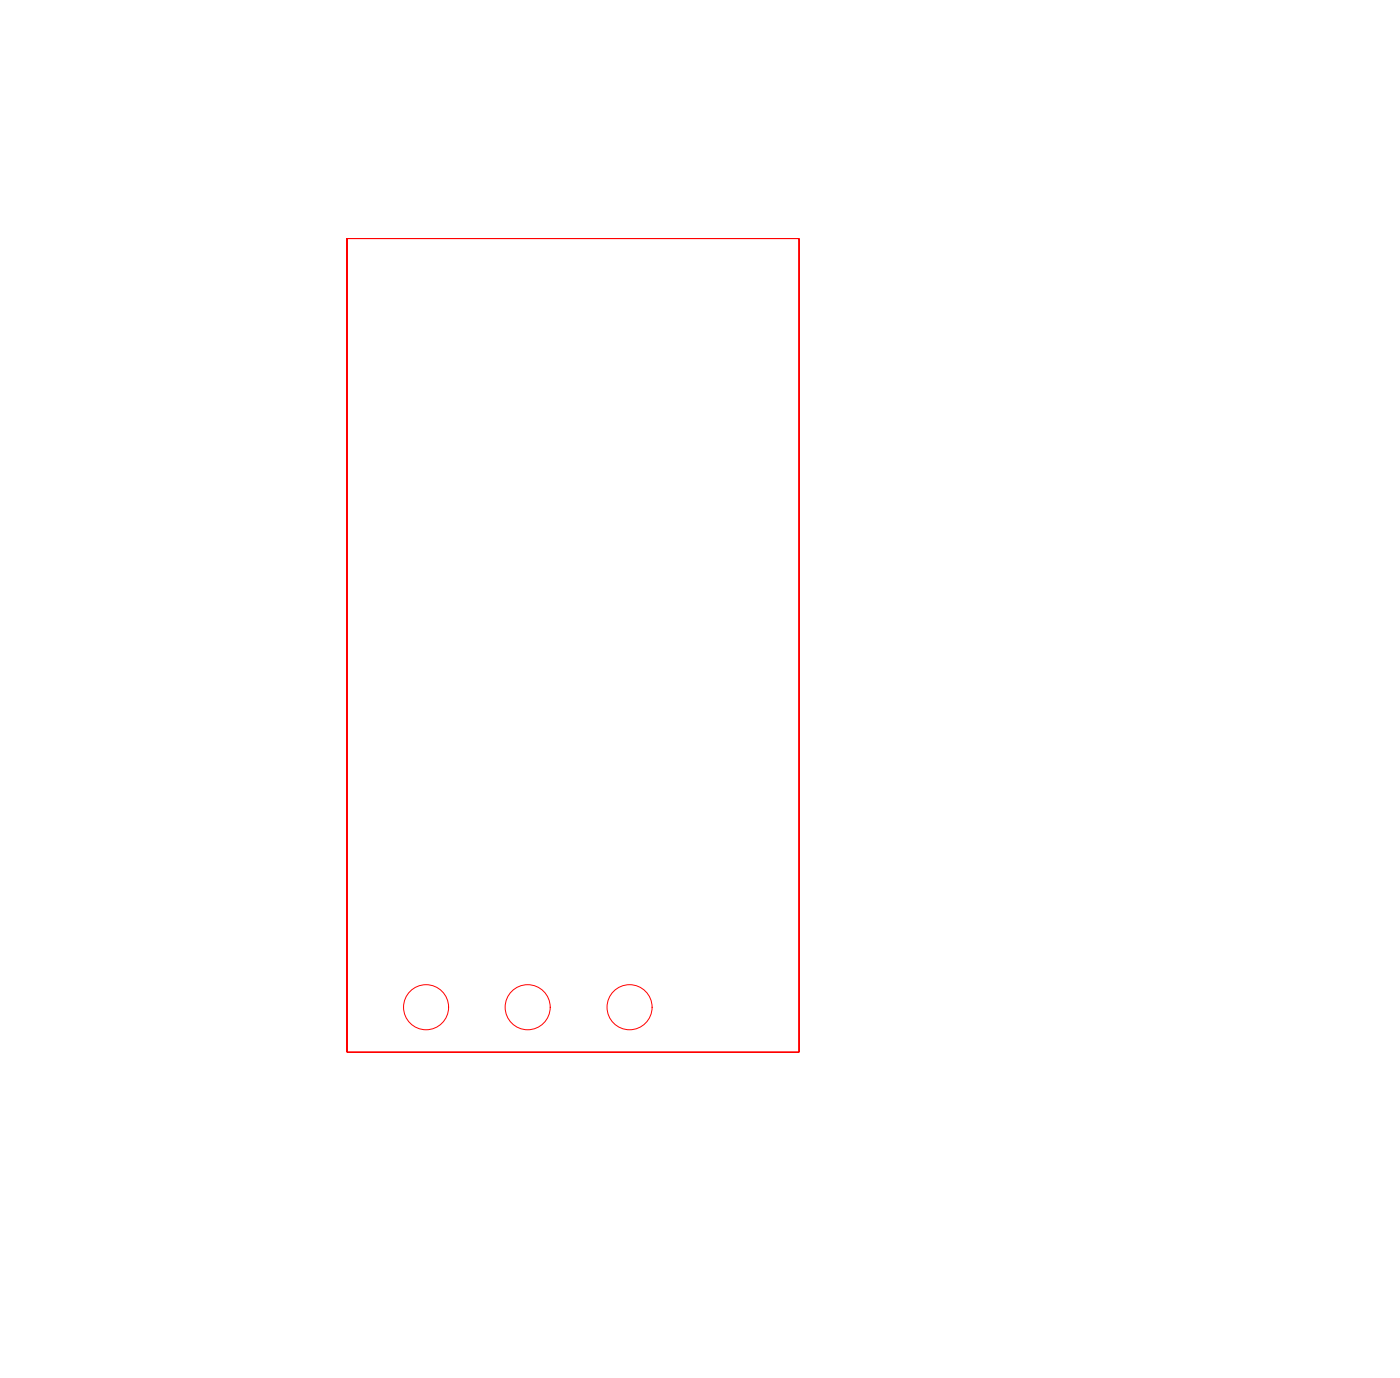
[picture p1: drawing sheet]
<svg xmlns="http://www.w3.org/2000/svg" width="310mm" height="305mm" viewBox="0 0 310 305" stroke-linecap="round" stroke-linejoin="round" font-family="sans-serif">
<!-- layer: 0 -->
<path d="M76.8 52.8v179.9v-179.9h100v179.9h-100h100h-100h100v-179.9z" fill="none" stroke="#fff" stroke-width=".22"/>
<g fill="none" stroke="#f00" stroke-width=".22">
<path d="M76.8 52.8h100v179.9h-100v-179.9v179.9h100v-179.9z"/>
<circle cx="94.3" cy="222.8" r="5"/>
<circle cx="116.7" cy="222.8" r="5"/>
<circle cx="139.3" cy="222.8" r="5"/>
</g>
</svg>
